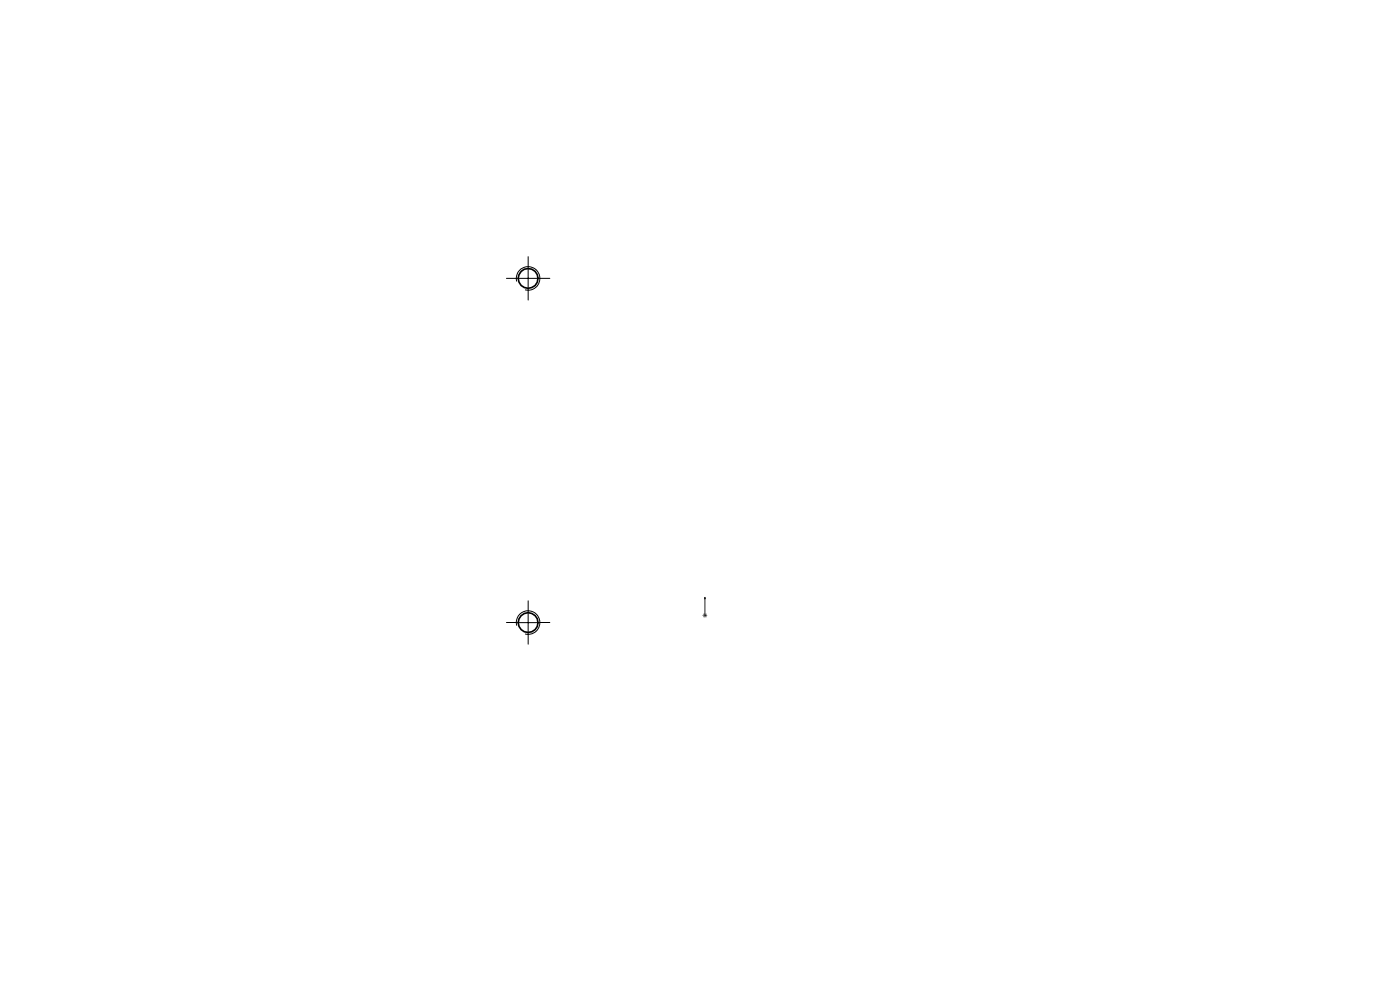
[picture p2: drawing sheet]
<svg xmlns="http://www.w3.org/2000/svg" width="297mm" height="210mm" viewBox="0 0 297 210" stroke-linecap="round" stroke-linejoin="round" font-family="sans-serif">
<path d="M109.5 59h5M109.6 59.7a2.51 2.51 0 0 1 2.2-3.1 2.51 2.51 0 0 1 2.7 2.7 2.51 2.51 0 0 1-3.1 2.2M112 56.6v5M109.5 132.1h5M109.6 132.7a2.5 2.5 0 0 1 2.2-3.1 2.5 2.5 0 0 1 2.7 2.7 2.5 2.5 0 0 1-3.1 2.2M112 129.6v5" fill="none" stroke="#000" stroke-width=".21"/>
<path d="M149.5 126.7v.4v-.4M149.5 130.5v.2zM149.5 130.6h.1M149.5 126.7v3.9" fill="none" stroke="#00f" stroke-width=".21"/>
<path d="M149 130.6h1M149.2 130.2l.7 .7M149.5 130.1v.9M149.9 130.2l-.7 .7" fill="none" stroke="#808080" stroke-width=".21"/>
<path d="M109.5 59h-2.1M112 56.5v-2.1M114.5 59h2.1M112 61.5v2.1M109.5 132h-2.1M112 134.5v2.1M112 129.5v-2.1M114.5 132h2.1" fill="none" stroke="#000" stroke-width=".21" stroke-dasharray="15.2 1.3 1.3 1.3"/>
<path d="M149.5 126.7v.4zM149.5 130.5v.2z" fill="#00f"/>
<g fill="none" stroke="#000" stroke-width=".35">
<circle cx="112" cy="59.1" r="2.1"/>
<circle cx="112" cy="132.1" r="2.09"/>
</g>
</svg>
